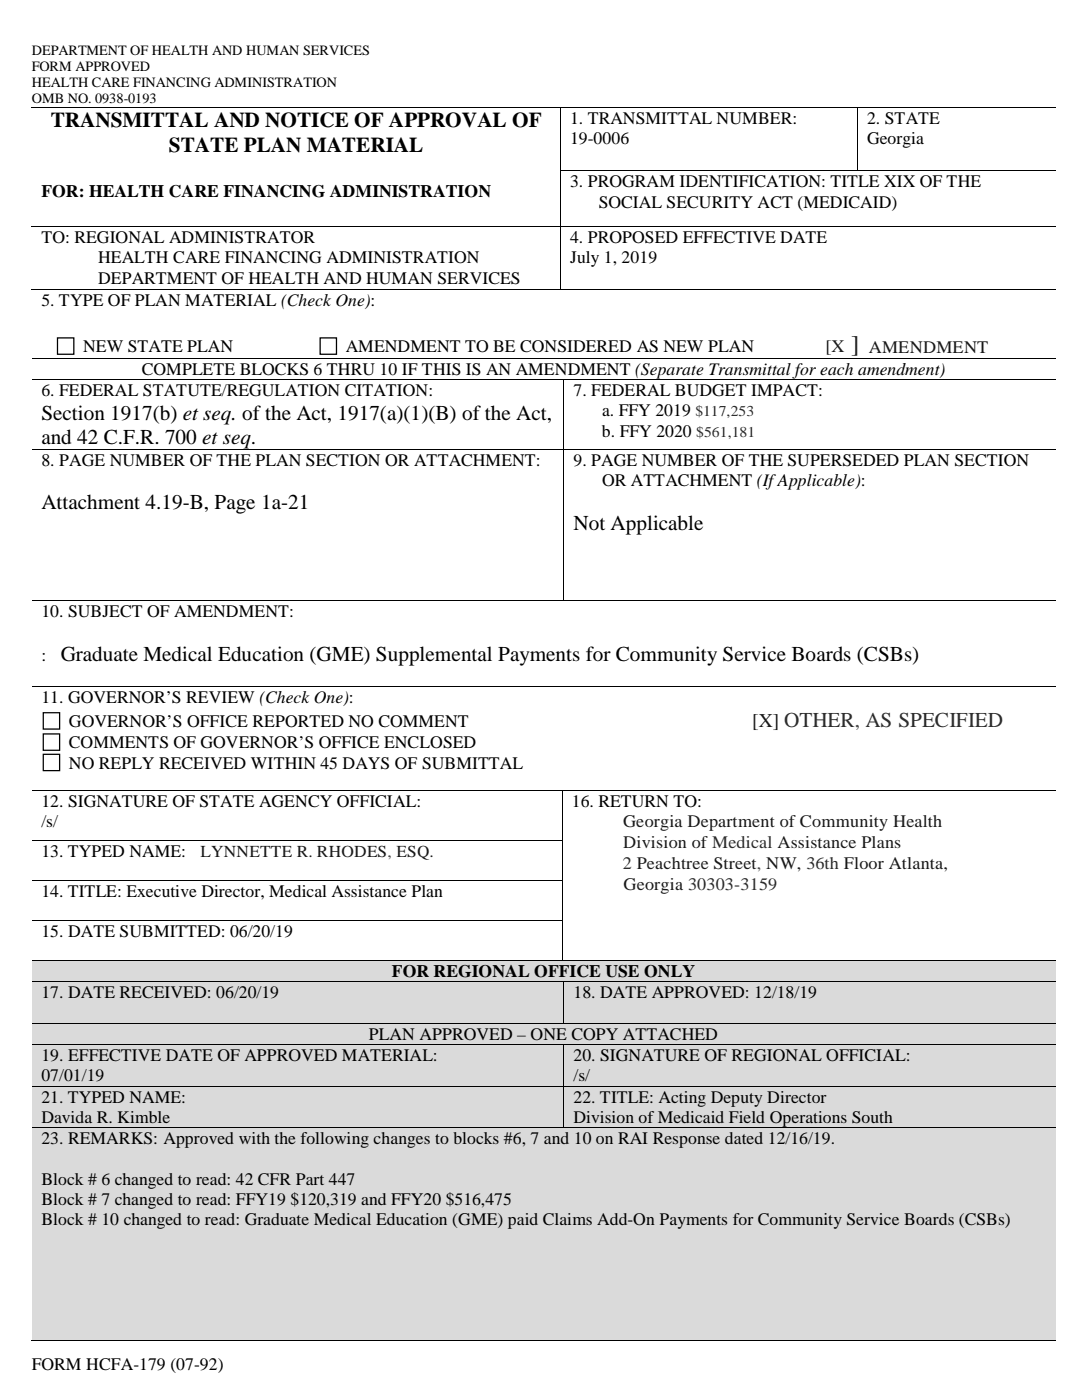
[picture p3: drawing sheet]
<svg xmlns="http://www.w3.org/2000/svg" width="216mm" height="279mm" viewBox="0 0 216 279" stroke-linecap="round" stroke-linejoin="round" font-family="sans-serif">
<defs><g id="words">
<text font-size="4.8" fill="#161c16" x="169.8" y="70.3">]</text>
<g font-size="4.2">
<text x="10.1" y="25.4">TRANSMITTAL AND NOTICE OF APPROVAL OF</text>
<text x="33.7" y="30.3">STATE PLAN MATERIAL</text>
<text x="8.3" y="83.7">Section 1917(b) et seq. of the Act, 1917(a)(1)(B) of the Act,</text>
<text x="8.3" y="88.6">and 42 C.F.R. 700 et seq.</text>
<text x="8.3" y="101.6">Attachment 4.19-B, Page 1a-21</text>
<text x="114.4" y="105.8">Not Applicable</text>
<text x="12.1" y="132">Graduate Medical Education (GME) Supplemental Payments for Community Service Boards (CSBs)</text>
</g>
<text font-size="3.9" fill="#161c16" x="150.1" y="145.1">[X] OTHER, AS SPECIFIED</text>
<g font-size="3.5">
<text x="113.7" y="24.7">1. TRANSMITTAL NUMBER:</text>
<text x="113.7" y="28.7">19-0006</text>
<text x="173" y="24.7">2. STATE</text>
<text x="173" y="28.7">Georgia</text>
<text x="8.3" y="39.4">FOR: HEALTH CARE FINANCING ADMINISTRATION</text>
<text x="113.7" y="37.4">3. PROGRAM IDENTIFICATION: TITLE XIX OF THE</text>
<text x="119.5" y="41.4">SOCIAL SECURITY ACT (MEDICAID)</text>
<text x="8.3" y="48.5">TO: REGIONAL ADMINISTRATOR</text>
<text x="19.6" y="52.6">HEALTH CARE FINANCING ADMINISTRATION</text>
<text x="113.7" y="48.5">4. PROPOSED EFFECTIVE DATE</text>
<text x="113.7" y="52.6">July 1, 2019</text>
<text x="19.6" y="56.6">DEPARTMENT OF HEALTH AND HUMAN SERVICES</text>
<text x="8.3" y="61">5. TYPE OF PLAN MATERIAL (Check One):</text>
<text x="16.6" y="70.3">NEW STATE PLAN</text>
<text x="69" y="70.3">AMENDMENT TO BE CONSIDERED AS NEW PLAN</text>
<text x="28.3" y="74.8">COMPLETE BLOCKS 6 THRU 10 IF THIS IS AN AMENDMENT (Separate Transmittal for each amendment)</text>
<text x="8.3" y="79">6. FEDERAL STATUTE/REGULATION CITATION:</text>
<text x="114.4" y="79">7. FEDERAL BUDGET IMPACT:</text>
<text x="120.1" y="83.1">a. FFY 2019</text>
<text x="120.1" y="87.2">b. FFY 2020</text>
<text x="8.3" y="93">8. PAGE NUMBER OF THE PLAN SECTION OR ATTACHMENT:</text>
<text x="114.4" y="93">9. PAGE NUMBER OF THE SUPERSEDED PLAN SECTION</text>
<text x="120.1" y="97.1">OR ATTACHMENT (If Applicable):</text>
<text x="8.3" y="123.2">10. SUBJECT OF AMENDMENT:</text>
<text x="8.3" y="132">:</text>
<text x="8.3" y="140.4">11. GOVERNOR’S REVIEW (Check One):</text>
<text x="13.8" y="145.1">GOVERNOR’S OFFICE REPORTED NO COMMENT</text>
<text x="13.8" y="149.3">COMMENTS OF GOVERNOR’S OFFICE ENCLOSED</text>
<text x="13.8" y="153.4">NO REPLY RECEIVED WITHIN 45 DAYS OF SUBMITTAL</text>
<text x="8.3" y="161">12. SIGNATURE OF STATE AGENCY OFFICIAL:</text>
<text x="114.1" y="161">16. RETURN TO:</text>
<text x="8.3" y="165.1">/s/</text>
<text x="8.3" y="171">13. TYPED NAME:</text>
<text x="8.3" y="179">14. TITLE: Executive Director, Medical Assistance Plan</text>
<text x="8.3" y="187.1">15. DATE SUBMITTED: 06/20/19</text>
<text x="78.2" y="195.1">FOR REGIONAL OFFICE USE ONLY</text>
<text x="8.3" y="199.2">17. DATE RECEIVED: 06/20/19</text>
<text x="114.4" y="199.2">18. DATE APPROVED: 12/18/19</text>
<text x="73.6" y="207.5">PLAN APPROVED – ONE COPY ATTACHED</text>
<text x="8.3" y="211.8">19. EFFECTIVE DATE OF APPROVED MATERIAL:</text>
<text x="8.3" y="215.8">07/01/19</text>
<text x="114.4" y="211.8">20. SIGNATURE OF REGIONAL OFFICIAL:</text>
<text x="114.4" y="215.8">/s/</text>
<text x="8.3" y="220">21. TYPED NAME:</text>
<text x="114.4" y="220">22. TITLE: Acting Deputy Director</text>
<text x="8.3" y="224.1">Davida R. Kimble</text>
<text x="114.4" y="224.1">Division of Medicaid Field Operations South</text>
<text x="8.3" y="228.3">23. REMARKS: Approved with the following changes to blocks #6, 7 and 10 on RAI Response dated 12/16/19.</text>
<text x="8.3" y="236.4">Block # 6 changed to read: 42 CFR Part 447</text>
<text x="8.3" y="240.5">Block # 7 changed to read: FFY19 $120,319 and FFY20 $516,475</text>
<text x="8.3" y="244.6">Block # 10 changed to read: Graduate Medical Education (GME) paid Claims Add-On Payments for Community Service Boards (CSBs)</text>
<text x="6.3" y="273.5">FORM HCFA-179 (07-92)</text>
</g>
<g font-size="3.5" fill="#161c16">
<text x="164.7" y="70.3">[X</text>
<text x="173.4" y="70.4">AMENDMENT</text>
<text x="124.3" y="165.1">Georgia Department of Community Health</text>
<text x="124.4" y="169.3">Division of Medical Assistance Plans</text>
<text x="124.4" y="177.7">Georgia 30303-3159</text>
</g>
<text font-size="3.5" fill="#2a2d2a" x="124.3" y="173.5">2 Peachtree Street, NW, 36th Floor Atlanta,</text>
<text font-size="3.3" fill="#161c16" x="40" y="171">LYNNETTE R. RHODES, ESQ.</text>
<g font-size="3" fill="#2a2d2a">
<text x="138.8" y="83.1">$117,253</text>
<text x="138.9" y="87.2">$561,181</text>
</g>
<g font-size="2.8">
<text x="6.3" y="10.9">DEPARTMENT OF HEALTH AND HUMAN SERVICES</text>
<text x="6.3" y="14.1">FORM APPROVED</text>
<text x="6.3" y="17.4">HEALTH CARE FINANCING ADMINISTRATION</text>
<text x="6.3" y="20.6">OMB NO. 0938-0193</text>
</g>
</g></defs>
<g fill="none" stroke="#000" stroke-width=".2">
<path d="M6.3 21.4h105.5M111.8 21.5v12.5M111.8 34.2v10.9M111.9 21.4h59.1M111.9 34.1h59.1M171.1 21.5v12.5M171.2 21.4h39.4M171.2 34.1h39.4M6.3 45.2h105.5M6.3 57.7h105.5M111.8 45.3v12.4M111.9 45.2h98.7"/>
<path d="M111.9 57.7h98.7M6.3 71.5h204.3M6.3 75.7h106.1M112.5 75.8v13.8M112.6 75.7h98M6.3 89.7h106.1M112.5 89.8v30M112.6 89.7h98M6.3 119.9h106.1M112.6 119.9h98M6.3 137.1h204.3M6.3 157.7h105.8"/>
<path d="M112.2 157.8v9.8M112.3 157.7h98.3M6.3 167.7h105.8M6.3 175.7h105.8M112.2 167.8v7.8M112.2 175.8v7.9M6.3 183.8h105.8M112.2 183.9v7.7"/>
</g>
<g fill="#000">
<path d="M111.8 21.3h.1v.2h-.1zM111.8 34h.1v.2h-.1zM171 21.3h.2v.2h-.2zM171 34h.2v.2h-.2zM111.8 45.1h.1v.2h-.1zM111.8 57.7h.1v.1h-.1zM112.4 75.6h.2v.2h-.2zM112.4 89.6h.2v.2h-.2zM112.4 119.8h.2v.2h-.2zM112.1 157.6h.2v.2h-.2zM112.1 167.6h.2v.2h-.2zM112.1 175.6h.2v.2h-.2z"/>
<path d="M112.1 183.7h.2v.2h-.2z"/>
</g>
<path d="M11.5 67.4h3.2v3.3h-3.2zM63.9 67.4h3.2v3.3h-3.2zM8.6 142.2h3.3v3.3h-3.3zM8.6 146.5h3.3v3.2h-3.3zM8.6 150.5h3.3v3.3h-3.3z" fill="none" stroke="#000" stroke-width=".25"/>
<path d="M6.3 191.8h204.3v4h-204.3z" fill-rule="evenodd" fill="#dadada"/>
<path d="M8.3 191.8h200.4v4h-200.4z" fill="#dadada"/>
<path d="M6.3 191.7h105.8M112.3 191.7h98.3" fill="none" stroke="#000" stroke-width=".2"/>
<path d="M112.1 191.6h.2v.2h-.2z" fill="#000"/>
<g fill="#dadada">
<path d="M6.3 196h106.1v8.1h-106.1z" fill-rule="evenodd"/>
<path d="M112.6 196h98v8.1h-98z" fill-rule="evenodd"/>
</g>
<g fill="#dadada">
<path d="M8.3 196h102.3v4.1h-102.3z"/>
<path d="M8.3 200.1h102.3v4h-102.3z"/>
<path d="M114.4 196h94.3v4.1h-94.3z"/>
</g>
<path d="M6.3 195.9h106.1M112.5 196v8.1M112.6 195.9h98" fill="none" stroke="#000" stroke-width=".2"/>
<path d="M112.4 195.8h.2v.2h-.2z" fill="#000"/>
<path d="M6.3 204.3h204.3v4.1h-204.3z" fill-rule="evenodd" fill="#dadada"/>
<path d="M8.3 204.3h200.4v4.1h-200.4z" fill="#dadada"/>
<path d="M6.3 204.2h106.1M112.6 204.2h98" fill="none" stroke="#000" stroke-width=".2"/>
<path d="M112.4 204.1h.2v.2h-.2z" fill="#000"/>
<g fill="#dadada">
<path d="M6.3 208.5h106.1v8.2h-106.1z" fill-rule="evenodd"/>
<path d="M112.6 208.5h98v8.2h-98z" fill-rule="evenodd"/>
</g>
<g fill="#dadada">
<path d="M8.3 208.5h102.3v4.1h-102.3z"/>
<path d="M8.3 212.6h102.3v4.1h-102.3z"/>
<path d="M114.4 208.5h94.3v4.1h-94.3z"/>
<path d="M114.4 212.6h94.3v4.1h-94.3z"/>
</g>
<path d="M6.3 208.4h106.1M112.5 208.5v8.2M112.6 208.4h98" fill="none" stroke="#000" stroke-width=".2"/>
<path d="M112.4 208.4h.2v.1h-.2z" fill="#000"/>
<g fill="#dadada">
<path d="M6.3 216.8h106.1v8.2h-106.1z" fill-rule="evenodd"/>
<path d="M112.6 216.8h98v8.2h-98z" fill-rule="evenodd"/>
</g>
<g fill="#dadada">
<path d="M8.3 216.8h102.3v4.1h-102.3z"/>
<path d="M8.3 220.9h102.3v4.1h-102.3z"/>
<path d="M114.4 216.8h94.3v4.1h-94.3z"/>
<path d="M114.4 220.9h94.3v4.1h-94.3z"/>
</g>
<path d="M6.3 216.7h106.1M112.5 216.8v8.2M112.6 216.7h98" fill="none" stroke="#000" stroke-width=".2"/>
<path d="M112.4 216.7h.2v.1h-.2z" fill="#000"/>
<g fill="#dadada">
<path d="M6.3 225.1h204.3v42.4h-204.3z" fill-rule="evenodd"/>
<path d="M8.3 229.2h200.4v4.1h-200.4z" fill-rule="evenodd"/>
<path d="M8.3 233.3h200.4v4h-200.4z" fill-rule="evenodd"/>
<path d="M8.3 237.3h200.4v4h-200.4z" fill-rule="evenodd"/>
<path d="M8.3 241.3h200.4v4.1h-200.4z" fill-rule="evenodd"/>
</g>
<path d="M8.3 225.1h200.4v4.1h-200.4z" fill="#dadada"/>
<path d="M6.3 225h106.1M112.6 225h98M6.1 267.6h204.5" fill="none" stroke="#000" stroke-width=".2"/>
<path d="M112.4 225h.2v.1h-.2z" fill="#000"/>
<use href="#words"/>
</svg>
